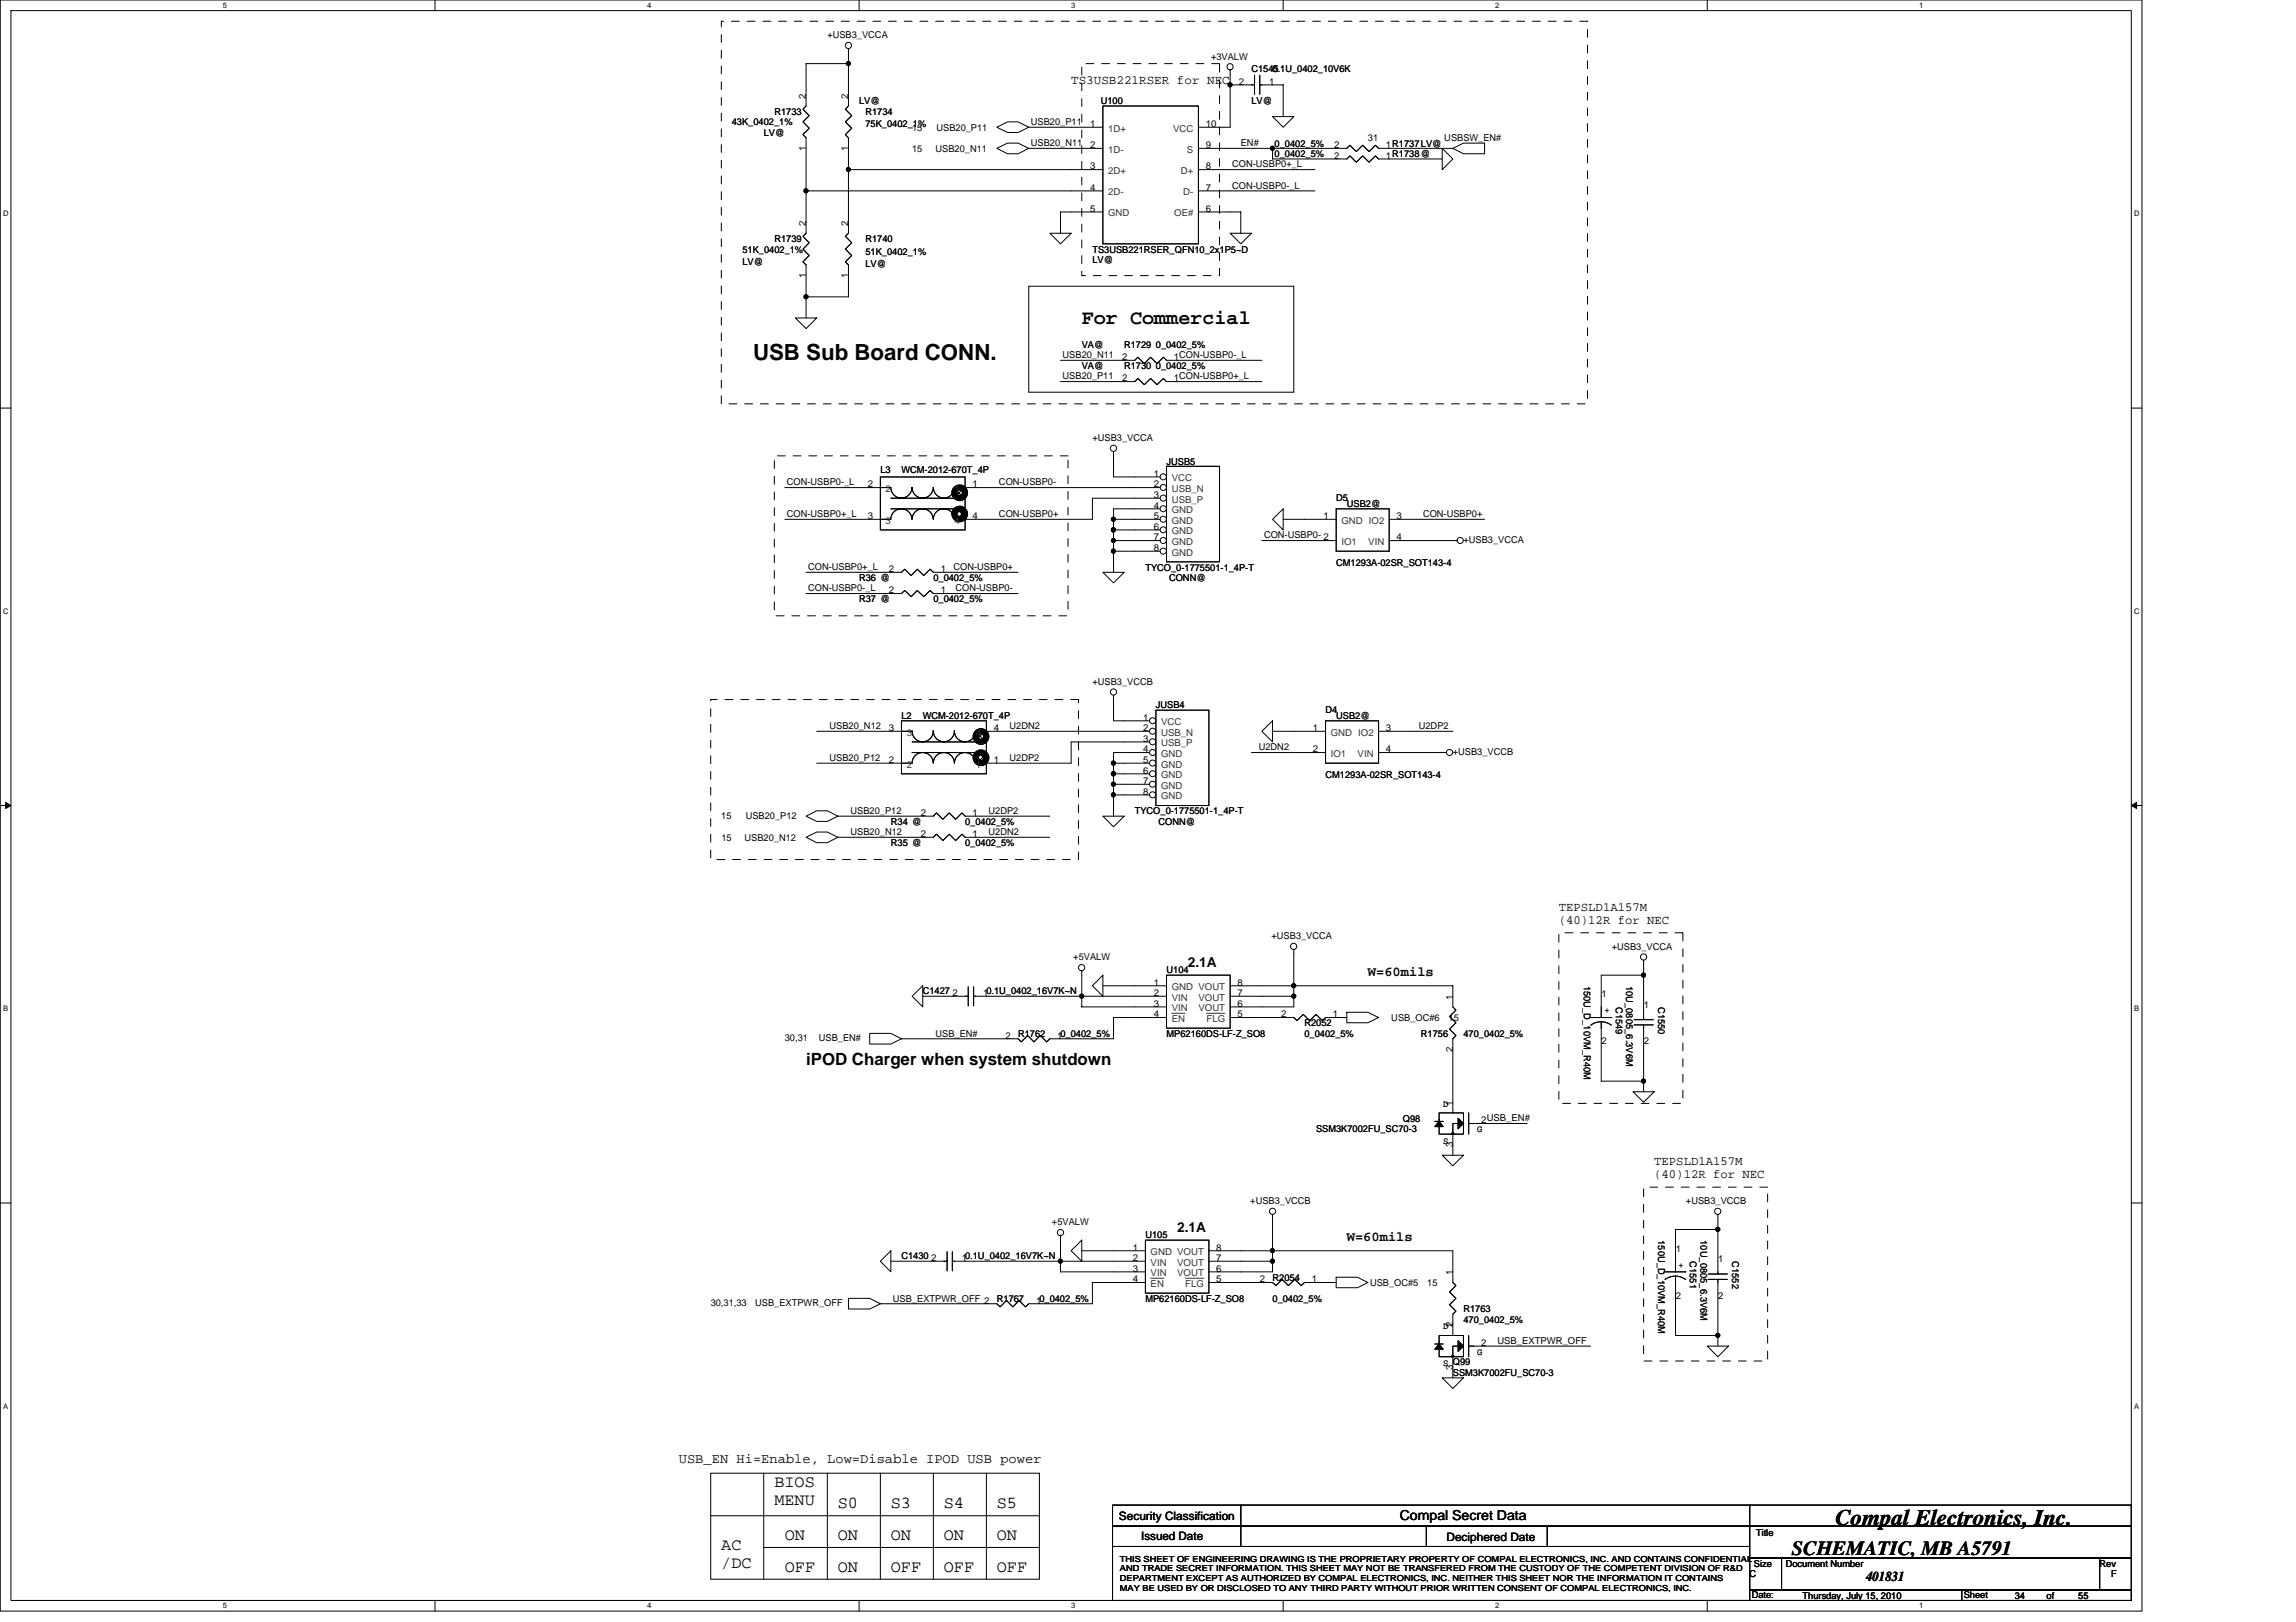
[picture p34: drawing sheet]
<svg xmlns="http://www.w3.org/2000/svg" width="297mm" height="210mm" viewBox="0 0 297 210" stroke-linecap="round" stroke-linejoin="round" font-family="sans-serif">
<defs><g id="words">
<g font-size="2.9">
<text x="97.4" y="46.6">USB Sub Board CONN.</text>
<text x="237.5" y="197.4">Compal Electronics, Inc.</text>
</g>
<g font-size="2.6">
<text x="140" y="42">For Commercial</text>
<text x="231.8" y="201.2">SCHEMATIC, MB A5791</text>
</g>
<g font-size="2.2">
<text x="104.3" y="137.8">iPOD Charger when system shutdown</text>
<text x="100.2" y="192.4">BIOS</text>
<text x="100.2" y="194.7">MENU</text>
<text x="108.4" y="195.1">S0</text>
<text x="115.3" y="195.1">S3</text>
<text x="122.1" y="195.1">S4</text>
<text x="129" y="195.1">S5</text>
<text x="93.3" y="200.6">AC</text>
<text x="93.3" y="202.9">/DC</text>
<text x="101.5" y="199.2">ON</text>
<text x="101.5" y="203.4">OFF</text>
<text x="108.4" y="199.2">ON</text>
<text x="108.4" y="203.4">ON</text>
<text x="115.3" y="199.2">ON</text>
<text x="115.3" y="203.4">OFF</text>
<text x="122.1" y="199.2">ON</text>
<text x="122.1" y="203.4">OFF</text>
<text x="129" y="199.2">ON</text>
<text x="129" y="203.4">OFF</text>
</g>
<g font-size="1.8">
<text x="153.7" y="125.1">2.1A</text>
<text x="177" y="126.3">W=60mils</text>
<text x="152.3" y="159.4">2.1A</text>
<text x="174.2" y="160.6">W=60mils</text>
<text x="87.8" y="189.3">USB_EN Hi=Enable, Low=Disable IPOD USB power</text>
<text x="181.1" y="196.8">Compal Secret Data</text>
<text x="241.4" y="204.6">401831</text>
</g>
<g font-size="1.6">
<text x="138.6" y="10.9">TS3USB221RSER for NEC</text>
<text x="201.7" y="117.9">TEPSLD1A157M</text>
<text x="201.7" y="119.6">(40)12R for NEC</text>
<text x="214" y="150.8">TEPSLD1A157M</text>
<text x="214" y="152.5">(40)12R for NEC</text>
</g>
<g font-size="1.5">
<text x="144.8" y="196.7">Security Classification</text>
<text x="147.6" y="199.3">Issued Date</text>
<text x="187.1" y="199.4">Deciphered Date</text>
</g>
<g font-size="1.2">
<text x="107" y="5">+USB3_VCCA</text>
<text x="156.7" y="7.7">+3VALW</text>
<text x="160.3" y="11">2</text>
<text x="161.9" y="9.4">C1545</text>
<text x="164.2" y="11">1</text>
<text x="164.6" y="9.4">0.1U_0402_10V6K</text>
<text x="94.7" y="16.2">43K_0402_1%</text>
<text x="98.8" y="17.6">LV@</text>
<text x="100.2" y="14.8">R1733</text>
<text x="104.3" y="12.8" transform="rotate(-90 104.3 12.8)">2</text>
<text x="109.7" y="12.8" transform="rotate(-90 109.7 12.8)">2</text>
<text x="111.1" y="13.5">LV@</text>
<text x="112" y="14.8">R1734</text>
<text x="112" y="16.5">75K_0402_1%</text>
<text x="118" y="16.9">15</text>
<text x="121.2" y="16.9">USB20_P11</text>
<text x="133.4" y="16.2">USB20_P11</text>
<text x="141.1" y="16.4">1</text>
<text x="142.4" y="13.5">U100</text>
<text x="156" y="16.4">10</text>
<text x="161.9" y="13.5">LV@</text>
<text x="104.3" y="19.5" transform="rotate(-90 104.3 19.5)">1</text>
<text x="109.7" y="19.5" transform="rotate(-90 109.7 19.5)">1</text>
<text x="118" y="19.6">15</text>
<text x="121" y="19.6">USB20_N11</text>
<text x="133.4" y="18.9">USB20_N11</text>
<text x="141.1" y="21.9">3</text>
<text x="141.1" y="19.2">2</text>
<text x="156" y="19.2">9</text>
<text x="156" y="21.9">8</text>
<text x="159.4" y="21.7">CON-USBP0+_L</text>
<text x="160.5" y="18.9">EN#</text>
<text x="164.9" y="19">0_0402_5%</text>
<text x="164.9" y="20.3">0_0402_5%</text>
<text x="172.6" y="19.2">2</text>
<text x="172.6" y="20.6">2</text>
<text x="177" y="18.3">31</text>
<text x="179.3" y="19.2">1R1737LV@</text>
<text x="179.3" y="20.6">1R1738@</text>
<text x="186.9" y="18.3">USBSW_EN#</text>
<text x="104.3" y="29.2" transform="rotate(-90 104.3 29.2)">2</text>
<text x="109.7" y="29.2" transform="rotate(-90 109.7 29.2)">2</text>
<text x="141.1" y="27.4">5</text>
<text x="141.1" y="24.7">4</text>
<text x="156" y="24.7">7</text>
<text x="156" y="27.4">6</text>
<text x="159.4" y="24.4">CON-USBP0-_L</text>
<text x="96.1" y="32.7">51K_0402_1%</text>
<text x="96.1" y="34.3">LV@</text>
<text x="100.2" y="31.3">R1739</text>
<text x="104.3" y="35.9" transform="rotate(-90 104.3 35.9)">1</text>
<text x="109.7" y="35.9" transform="rotate(-90 109.7 35.9)">1</text>
<text x="112" y="31.3">R1740</text>
<text x="112" y="33">51K_0402_1%</text>
<text x="112" y="34.6">LV@</text>
<text x="141.3" y="32.7">TS3USB221RSER_QFN10_2x1P5~D</text>
<text x="141.3" y="34">LV@</text>
<text x="137.5" y="46.4">USB20_N11</text>
<text x="140" y="45">VA@</text>
<text x="140" y="47.8">VA@</text>
<text x="145.2" y="46.6">2</text>
<text x="145.4" y="45">R1729 0_0402_5%</text>
<text x="145.4" y="47.8">R1730 0_0402_5%</text>
<text x="151.9" y="46.6">1CON-USBP0-_L</text>
<text x="137.5" y="49.1">USB20_P11</text>
<text x="145.2" y="49.4">2</text>
<text x="151.9" y="49.4">1CON-USBP0+_L</text>
<text x="141.3" y="57.1">+USB3_VCCA</text>
<text x="101.8" y="62.8">CON-USBP0-_L</text>
<text x="112.3" y="63.1">2</text>
<text x="113.9" y="61.2">L3</text>
<text x="116.6" y="61.2">WCM-2012-670T_4P</text>
<text x="125.8" y="63.1">1</text>
<text x="129.2" y="62.8">CON-USBP0-</text>
<text x="149.3" y="61.7">1</text>
<text x="149.3" y="63.1">2</text>
<text x="149.3" y="64.5">3</text>
<text x="149.3" y="65.8">4</text>
<text x="150.9" y="60.1">JUSB5</text>
<text x="172.9" y="64.9">D5</text>
<text x="174.2" y="65.6">USB2@</text>
<text x="101.8" y="66.9">CON-USBP0+_L</text>
<text x="112.3" y="67.2">3</text>
<text x="125.8" y="67.2">4</text>
<text x="129.2" y="66.9">CON-USBP0+</text>
<text x="149.3" y="67.2">5</text>
<text x="149.3" y="68.6">6</text>
<text x="149.3" y="69.9">7</text>
<text x="149.3" y="71.3">8</text>
<text x="163.5" y="69.7">CON-USBP0- 2</text>
<text x="171.2" y="67.2">1</text>
<text x="180.7" y="67.2">3</text>
<text x="180.7" y="69.9">4</text>
<text x="184.1" y="66.9">CON-USBP0+</text>
<text x="189.3" y="70.3">+USB3_VCCA</text>
<text x="104.6" y="76.5">CON-USBP0-_L</text>
<text x="104.6" y="73.8">CON-USBP0+_L</text>
<text x="111.1" y="77.9">R37 @</text>
<text x="111.1" y="75.2">R36 @</text>
<text x="115" y="76.8">2</text>
<text x="115" y="74">2</text>
<text x="120.8" y="77.9">0_0402_5%</text>
<text x="120.8" y="75.2">0_0402_5%</text>
<text x="121.7" y="76.8">1</text>
<text x="121.7" y="74">1</text>
<text x="123.4" y="73.8">CON-USBP0+</text>
<text x="123.6" y="76.5">CON-USBP0-</text>
<text x="148.2" y="73.8">TYCO_0-1775501-1_4P-T</text>
<text x="151.2" y="75.2">CONN@</text>
<text x="172.9" y="73.3">CM1293A-02SR_SOT143-4</text>
<text x="141.3" y="88.6">+USB3_VCCB</text>
<text x="107.3" y="94.4">USB20_N12</text>
<text x="115" y="94.6">3</text>
<text x="116.6" y="93">L2</text>
<text x="119.4" y="93">WCM-2012-670T_4P</text>
<text x="128.6" y="94.6">4</text>
<text x="130.6" y="94.4">U2DN2</text>
<text x="147.9" y="93.3">1</text>
<text x="147.9" y="94.6">2</text>
<text x="147.9" y="96">3</text>
<text x="149.5" y="91.7">JUSB4</text>
<text x="169.9" y="94.6">1</text>
<text x="171.5" y="92.3">D4</text>
<text x="172.9" y="93">USB2@</text>
<text x="179.3" y="94.6">3</text>
<text x="183.6" y="94.4">U2DP2</text>
<text x="107.3" y="98.5">USB20_P12</text>
<text x="115" y="98.7">2</text>
<text x="128.6" y="98.7">1</text>
<text x="130.6" y="98.5">U2DP2</text>
<text x="147.9" y="97.4">4</text>
<text x="147.9" y="98.7">5</text>
<text x="147.9" y="100.1">6</text>
<text x="147.9" y="101.5">7</text>
<text x="162.9" y="97.1">U2DN2</text>
<text x="169.9" y="97.4">2</text>
<text x="171.5" y="100.7">CM1293A-02SR_SOT143-4</text>
<text x="179.3" y="97.4">4</text>
<text x="188" y="97.7">+USB3_VCCB</text>
<text x="93.3" y="106">15</text>
<text x="96.5" y="106">USB20_P12</text>
<text x="110" y="105.3">USB20_P12</text>
<text x="115.2" y="106.7">R34 @</text>
<text x="119.1" y="105.6">2</text>
<text x="124.9" y="106.7">0_0402_5%</text>
<text x="125.8" y="105.6">1</text>
<text x="127.9" y="105.3">U2DP2</text>
<text x="146.8" y="105.4">TYCO_0-1775501-1_4P-T</text>
<text x="147.9" y="102.8">8</text>
<text x="149.9" y="106.7">CONN@</text>
<text x="93.3" y="108.8">15</text>
<text x="96.3" y="108.8">USB20_N12</text>
<text x="110" y="108.1">USB20_N12</text>
<text x="115.2" y="109.5">R35 @</text>
<text x="119.1" y="108.3">2</text>
<text x="124.9" y="109.5">0_0402_5%</text>
<text x="125.8" y="108.3">1</text>
<text x="127.9" y="108.1">U2DN2</text>
<text x="138.8" y="124.3">+5VALW</text>
<text x="150.9" y="125.9">U104</text>
<text x="164.5" y="121.6">+USB3_VCCA</text>
<text x="208.5" y="122.9">+USB3_VCCA</text>
<text x="119.4" y="128.7">C1427</text>
<text x="123.2" y="128.9">2</text>
<text x="127.2" y="128.9">10.1U_0402_16V7K~N</text>
<text x="149.3" y="131.7">4</text>
<text x="149.3" y="130.3">3</text>
<text x="149.3" y="127.6">1</text>
<text x="149.3" y="128.9">2</text>
<text x="160.1" y="131.7">5</text>
<text x="160.1" y="130.3">6</text>
<text x="160.1" y="128.9">7</text>
<text x="160.1" y="127.6">8</text>
<text x="165.8" y="131.7">2</text>
<text x="172.4" y="131.7">1</text>
<text x="187.9" y="129.3" transform="rotate(-90 187.9 129.3)">1</text>
<text x="204.9" y="127.6" transform="rotate(90 204.9 127.6)">150U_D_10VM_R40M</text>
<text x="207.2" y="129.1">1</text>
<text x="207.6" y="131.1">+</text>
<text x="209" y="130.3" transform="rotate(90 209 130.3)">C1549</text>
<text x="210.4" y="127.6" transform="rotate(90 210.4 127.6)">10U_0805_6.3V6M</text>
<text x="212.7" y="130.5">1</text>
<text x="214.5" y="130.3" transform="rotate(90 214.5 130.3)">C1550</text>
<text x="101.5" y="134.7">30,31</text>
<text x="105.9" y="134.7">USB_EN#</text>
<text x="121" y="134.2">USB_EN#</text>
<text x="130.1" y="134.4">2</text>
<text x="131.7" y="134.2">R1762</text>
<text x="136.8" y="134.4">10_0402_5%</text>
<text x="150.9" y="134.2">MP62160DS-LF-Z_SO8</text>
<text x="168.8" y="132.8">R2052</text>
<text x="168.8" y="134.2">0_0402_5%</text>
<text x="180" y="132.1">USB_OC#6</text>
<text x="183.8" y="134.2">R1756</text>
<text x="187.4" y="132.1">15</text>
<text x="187.9" y="136.1" transform="rotate(-90 187.9 136.1)">2</text>
<text x="189.3" y="134.2">470_0402_5%</text>
<text x="207.2" y="135.1">2</text>
<text x="212.7" y="135.1">2</text>
<text x="186.7" y="143.2">D</text>
<text x="187.9" y="143.1" transform="rotate(-90 187.9 143.1)">1</text>
<text x="170.3" y="146.5">SSM3K7002FU_SC70-3</text>
<text x="181.5" y="145.1">Q98</text>
<text x="186.7" y="148">S</text>
<text x="187.9" y="148.4" transform="rotate(-90 187.9 148.4)">3</text>
<text x="191.1" y="146.5">G</text>
<text x="191.6" y="145.4">2USB_EN#</text>
<text x="161.8" y="155.9">+USB3_VCCB</text>
<text x="218.1" y="155.9">+USB3_VCCB</text>
<text x="136.1" y="158.6">+5VALW</text>
<text x="146.6" y="161.8">1</text>
<text x="148.2" y="160.2">U105</text>
<text x="157.4" y="161.8">8</text>
<text x="214.5" y="160.5" transform="rotate(90 214.5 160.5)">150U_D_10VM_R40M</text>
<text x="216.8" y="162">1</text>
<text x="220" y="160.5" transform="rotate(90 220 160.5)">10U_0805_6.3V6M</text>
<text x="116.6" y="163">C1430</text>
<text x="120.5" y="163.2">2</text>
<text x="124.4" y="163.2">10.1U_0402_16V7K~N</text>
<text x="146.6" y="165.9">4</text>
<text x="146.6" y="164.6">3</text>
<text x="146.6" y="163.2">2</text>
<text x="157.3" y="165.9">5</text>
<text x="157.4" y="164.6">6</text>
<text x="157.4" y="163.2">7</text>
<text x="163" y="165.9">2</text>
<text x="164.6" y="165.7">R2054</text>
<text x="169.7" y="165.9">1</text>
<text x="177.2" y="166.4">USB_OC#5</text>
<text x="184.7" y="166.4">15</text>
<text x="187.9" y="165" transform="rotate(-90 187.9 165)">1</text>
<text x="217.2" y="164.1">+</text>
<text x="218.6" y="163.2" transform="rotate(90 218.6 163.2)">C1551</text>
<text x="222.3" y="163.4">1</text>
<text x="224.1" y="163.2" transform="rotate(90 224.1 163.2)">C1552</text>
<text x="91.9" y="169">30,31,33</text>
<text x="97.7" y="169">USB_EXTPWR_OFF</text>
<text x="115.5" y="168.4">USB_EXTPWR_OFF 2</text>
<text x="129" y="168.5">R1767</text>
<text x="134" y="168.7">10_0402_5%</text>
<text x="148.2" y="168.5">MP62160DS-LF-Z_SO8</text>
<text x="164.6" y="168.5">0_0402_5%</text>
<text x="186.7" y="172">D</text>
<text x="187.9" y="171.9" transform="rotate(-90 187.9 171.9)">12</text>
<text x="189.3" y="169.8">R1763</text>
<text x="189.3" y="171.2">470_0402_5%</text>
<text x="193.7" y="173.9">USB_EXTPWR_OFF</text>
<text x="216.8" y="168">2</text>
<text x="222.3" y="168">2</text>
<text x="186.7" y="176.8">S Q99</text>
<text x="187.9" y="177.2" transform="rotate(-90 187.9 177.2)">3</text>
<text x="188" y="178.1">SSM3K7002FU_SC70-3</text>
<text x="191.1" y="175.3">G</text>
<text x="191.6" y="174.2">2</text>
<text x="226.9" y="202.8">Size</text>
<text x="227.2" y="198.8">Title</text>
<text x="231" y="202.8">Document Number</text>
<text x="271.6" y="202.8">Rev</text>
<text x="226.4" y="204.1">C</text>
<text x="226.6" y="206.9">Date:</text>
<text x="233.2" y="206.9">Thursday, July 15, 2010</text>
<text x="254.1" y="206.9">Sheet</text>
<text x="260.6" y="206.9">34</text>
<text x="264.8" y="206.9">of</text>
<text x="268.9" y="206.9">55</text>
<text x="273.1" y="204.1">F</text>
</g>
<g font-size="1.2" fill="#333">
<text x="143.4" y="17">1D+</text>
<text x="151.8" y="17">VCC</text>
<text x="143.4" y="22.5">2D+</text>
<text x="143.4" y="19.8">1D-</text>
<text x="152.8" y="22.5">D+</text>
<text x="153.5" y="19.8">S</text>
<text x="143.4" y="28">GND</text>
<text x="143.4" y="25.3">2D-</text>
<text x="151.9" y="28">OE#</text>
<text x="153.1" y="25.3">D-</text>
<text x="114.6" y="63.7">2</text>
<text x="123.5" y="63.7">1</text>
<text x="151.6" y="62.3">VCC</text>
<text x="151.6" y="63.7">USB_N</text>
<text x="151.6" y="65">USB_P</text>
<text x="114.6" y="67.8">3</text>
<text x="123.5" y="67.8">4</text>
<text x="151.6" y="66.4">GND</text>
<text x="151.6" y="67.8">GND</text>
<text x="151.6" y="69.2">GND</text>
<text x="151.6" y="70.5">GND</text>
<text x="151.6" y="71.9">GND</text>
<text x="173.5" y="67.8">GND IO2</text>
<text x="173.5" y="70.5">IO1</text>
<text x="177" y="70.5">VIN</text>
<text x="117.3" y="95.2">3</text>
<text x="126.3" y="95.2">4</text>
<text x="150.2" y="93.9">VCC</text>
<text x="150.2" y="95.2">USB_N</text>
<text x="172.2" y="95.2">GND IO2</text>
<text x="117.3" y="99.3">2</text>
<text x="126.3" y="99.3">1</text>
<text x="150.2" y="96.6">USB_P</text>
<text x="150.2" y="98">GND</text>
<text x="150.2" y="99.3">GND</text>
<text x="150.2" y="100.7">GND</text>
<text x="172.2" y="98">IO1</text>
<text x="175.6" y="98">VIN</text>
<text x="150.2" y="102.1">GND</text>
<text x="150.2" y="103.4">GND</text>
<text x="151.6" y="130.9">VIN</text>
<text x="151.6" y="128.1">GND VOUT</text>
<text x="151.6" y="129.5">VIN</text>
<text x="155" y="130.9">VOUT</text>
<text x="155" y="129.5">VOUT</text>
<text x="151.6" y="132.2">EN</text>
<text x="156.1" y="132.2">FLG</text>
<text x="148.9" y="165.2">VIN</text>
<text x="148.9" y="162.4">GND VOUT</text>
<text x="148.9" y="166.5">EN</text>
<text x="148.9" y="163.8">VIN</text>
<text x="152.3" y="165.2">VOUT</text>
<text x="152.3" y="163.8">VOUT</text>
<text x="153.3" y="166.5">FLG</text>
</g>
<g font-size="1.1">
<text x="144.9" y="202.1">THIS SHEET OF ENGINEERING DRAWING IS THE PROPRIETARY PROPERTY OF COMPAL ELECTRONICS, INC. AND CONTAINS CONFIDENTIAL</text>
<text x="144.9" y="203.3">AND TRADE SECRET INFORMATION. THIS SHEET MAY NOT BE TRANSFERED FROM THE CUSTODY OF THE COMPETENT DIVISION OF R&amp;D</text>
<text x="144.9" y="204.6">DEPARTMENT EXCEPT AS AUTHORIZED BY COMPAL ELECTRONICS, INC. NEITHER THIS SHEET NOR THE INFORMATION IT CONTAINS</text>
<text x="144.9" y="205.9">MAY BE USED BY OR DISCLOSED TO ANY THIRD PARTY WITHOUT PRIOR WRITTEN CONSENT OF COMPAL ELECTRONICS, INC.</text>
</g>
<g font-size="1">
<text x="28.8" y="1">5</text>
<text x="83.7" y="1">4</text>
<text x="138.6" y="1">3</text>
<text x="193.4" y="1">2</text>
<text x="248.3" y="1">1</text>
<text x=".4" y="28">D</text>
<text x="276.1" y="28">D</text>
<text x=".4" y="79.4">C</text>
<text x="276.1" y="79.4">C</text>
<text x=".4" y="130.9">B</text>
<text x="276.1" y="130.9">B</text>
<text x=".4" y="182.3">A</text>
<text x="276.1" y="182.3">A</text>
<text x="28.8" y="208.2">5</text>
<text x="83.7" y="208.2">4</text>
<text x="138.6" y="208.2">3</text>
<text x="193.4" y="208.2">2</text>
<text x="248.3" y="208.2">1</text>
</g>
</g></defs>
<path d="M0 0h277.1v208.5h-277.1zM1.4 1.4h274.3v205.7h-274.3z" fill="none" stroke="#000" stroke-width=".13"/>
<g fill="#fff">
<path d="M28.8 .1h.6v1.1h-.6z"/>
<path d="M28.8 207.3h.6v1.1h-.6z"/>
</g>
<path d="M56.3 0v1.4M56.3 207.1v1.4" fill="none" stroke="#000" stroke-width=".13"/>
<g fill="#fff">
<path d="M83.7 .1h.6v1.1h-.6z"/>
<path d="M83.7 207.3h.6v1.1h-.6z"/>
</g>
<path d="M111.1 0v1.4M111.1 207.1v1.4" fill="none" stroke="#000" stroke-width=".13"/>
<g fill="#fff">
<path d="M138.6 .1h.5v1.1h-.5z"/>
<path d="M138.6 207.3h.5v1.1h-.5z"/>
</g>
<path d="M166 0v1.4M166 207.1v1.4" fill="none" stroke="#000" stroke-width=".13"/>
<g fill="#fff">
<path d="M193.4 .1h.6v1.1h-.6z"/>
<path d="M193.4 207.3h.6v1.1h-.6z"/>
</g>
<path d="M220.9 0v1.4M220.9 207.1v1.4" fill="none" stroke="#000" stroke-width=".13"/>
<g fill="#fff">
<path d="M248.3 .1h.6v1.1h-.6z"/>
<path d="M248.3 207.3h.6v1.1h-.6z"/>
<path d="M.4 27.1h.7v1.1h-.7z"/>
<path d="M276.1 27.1h.7v1.1h-.7z"/>
<path d="M.4 78.5h.7v1.1h-.7z"/>
<path d="M276.1 78.5h.7v1.1h-.7z"/>
</g>
<path d="M0 52.8h1.4M275.7 52.8h1.4" fill="none" stroke="#000" stroke-width=".13"/>
<g fill="#fff">
<path d="M.4 130h.7v1.1h-.7z"/>
<path d="M276.1 130h.7v1.1h-.7z"/>
</g>
<path d="M0 104.2h1.4M275.7 104.2h1.4" fill="none" stroke="#000" stroke-width=".13"/>
<path d="M.7 103.8l.7 .4-.7 .4zM275.7 104.2l.7-.4v.8z" fill="#000" stroke="#000" stroke-width=".13"/>
<g fill="#fff">
<path d="M.4 181.4h.7v1.1h-.7z"/>
<path d="M276.1 181.4h.7v1.1h-.7z"/>
</g>
<g fill="none" stroke="#000" stroke-width=".13">
<path d="M104.3 19.2v9.6M109.8 8.2h-5.5v4.1M109.8 6.3v6M109.8 19.2v9.6M129 19.2l1.3-.7h1.4l1.4 .7-1.4 .7h-1.4zM129 16.5l1.3-.7h1.4l1.4 .7-1.4 .6h-1.4zM133.1 16.5h5.5M133.1 19.2h5.5M159.1 19.2h13.8M159.1 11h1.4M159.1 9.1v7.4M164.6 19.2v1.4h8.3"/>
<path d="M164.6 15.1h2.8l-1.4 1.4zM164.6 11h1.4v4.1M179.7 19.2h8.3M186.6 19.2l1.4 1.4-1.4 1.3zM188 19.2l1.3-.7h2.8v1.4h-2.8zM104.3 35.7v5.4M104.3 24.7h34.3M109.8 35.7v2.7h-5.5M109.8 21.9h28.8M133.1 37h34.3v13.8h-34.3zM135.8 30.2h2.8l-1.4 1.4zM138.6 27.4h-1.4v2.8"/>
<path d="M159.1 24.7h11M159.1 21.9h11M159.1 30.2h2.8l-1.4 1.4zM159.1 27.4h1.4v2.8M179.7 20.6h6.9M102.9 41.1h2.8l-1.4 1.4zM137.2 49.4h8.2M144.1 58.4v3.3h2.7M152.3 49.4h11M163.3 46.6h-12.4l-.4-.4-.8 .9-.8-.9-.9 .9-.8-.9-.4 .4h-9.6M101.5 67.2h11M101.5 63.1h11"/>
<path d="M104.3 76.8h10.9M104.3 74.1h10.9M122.1 76.8h9.6M122.1 74.1h9.6M126.2 63.1h20.6M142.7 74.1h2.7l-1.3 1.3zM144.1 67.2h2.7M144.1 71.3h2.7M144.1 70h2.7M144.1 68.6h2.7M146.8 64.5h-5.5v2.7h-15.1M146.8 65.8h-2.7v8.3"/>
<path d="M163.3 70h5.5M164.6 67.2l1.4-1.4v2.8zM166 67.2h2.8M183.8 67.2h8.3M188.5 70h-4.7M105.7 94.6h9.5M105.7 98.8h9.5M116.6 94.6h1.4M116.6 98.8h1.4M118 98.7a1.38 1.38 0 0 1 1.4-1.3 1.38 1.38 0 0 1 1.4 1.3 1.35 1.35 0 0 1 1.3-1.3 1.35 1.35 0 0 1 1.4 1.3M118 94.6a1.37 1.37 0 0 0 1.4 1.4 1.37 1.37 0 0 0 1.3-1.4h.1a1.36 1.36 0 0 0 1.3 1.4 1.36 1.36 0 0 0 1.4-1.4M118 97.4h8.2"/>
<path d="M118 96h8.2M123.5 98.7a1.37 1.37 0 0 1 1.3-1.3 1.37 1.37 0 0 1 1.4 1.3M123.5 94.6a1.37 1.37 0 0 0 1.3 1.4 1.37 1.37 0 0 0 1.4-1.4M126.2 94.6h1.4M126.2 98.8h1.4M129 94.6h16.4M144.1 90v3.3h1.3M144.1 98.8h1.3M145.4 97.4h-1.3v8.2M145.4 96h-6.8v2.8h-9.6M161.9 97.4h5.5M163.3 94.6l1.3-1.3v2.7z"/>
<path d="M164.6 94.6h2.8M182.5 94.6h5.5M182.5 97.4h4.6M104.3 108.4l1.4-.7h1.3l1.4 .7-1.4 .7h-1.3zM104.3 105.6l1.4-.7h1.3l1.4 .7-1.4 .7h-1.3zM108.4 105.6h12.4l.4-.4 .8 .8 .8-.8 .8 .8 .9-.8 .4 .4h10.9M108.4 108.4h11M126.2 108.4h9.6M142.7 105.6h2.7l-1.3 1.4zM144.1 100.1h1.3M144.1 101.5h1.3M144.1 102.9h1.3"/>
<path d="M112.5 133.7h2.7l1.4 .7-1.4 .7h-2.7zM116.6 134.4h13.7M118 128.9l1.4-1.3v2.7zM119.4 128.9h4.1M140 125.6v4.7h6.8M142.7 126.2v2.7l-1.4-1.3zM142.7 127.6h4.1M146.8 128.9h-19.2M146.8 131.7h-2.7v2.7h-6.9M163.3 131.7h2.7M163.3 128.9h4.1M163.3 127.6h24.7v1.3"/>
<path d="M167.4 122.9v7.4h-4.1M172.9 131.7h1.3M174.2 131h2.8l1.3 .7-1.3 .7h-2.8zM188 135.8v8.2M207.2 128.9v-2.7h5.4v4.1M207.2 134.4v5.5h5.4M212.6 124.3v1.9M212.6 134.4v6.9M0 155.7h1.4M137.2 159.9v4.7h6.9M164.6 157.2v4.7h23.4v2.7M185.6 145.1h1.1"/>
<path d="M186.2 145.8v1h1.8M186.6 149.5h2.7l-1.3 1.4zM188 144h1.3v2.8h-1.3v-1.4h.6M188 144h-1.8v1.1M188 146.8h-.2v-.2h.3v.2M188 146.8v2.7M190 145.4h7.5M190 144v2.8M211.3 141.3h2.7l-1.4 1.3zM222.2 157.2v6M222.2 159.1h-5.4v2.8M275.7 155.7h1.4"/>
<path d="M109.8 168h2.7l1.4 .7-1.4 .7h-2.7zM113.9 168.7h13.7M115.2 161.9v2.7l-1.3-1.4zM115.2 163.2h5.6M140 160.5v2.7l-1.4-1.3zM140 161.9h4.1M144.1 166h-2.8v2.7h-6.8M144.1 163.2h-19.2M160.5 161.9h4.1v2.7h-4.1M160.5 163.2h4.1M160.5 166h2.8M170.1 166h2.8"/>
<path d="M172.9 165.3h2.7l1.4 .7-1.4 .6h-2.7zM186.6 178.3h2.7l-1.3 1.4zM188 176.9v1.4M192.1 174.2h13.7M216.8 167.3v5.5h5.4M220.9 174.2h2.7l-1.4 1.4zM222.2 167.3v6.9M91.9 190.6h42.6v13.8h-42.6zM91.9 196.2h42.6M98.8 190.6v13.8M107 190.6v13.8M113.9 190.6v13.8"/>
<path d="M120.8 190.6v13.8M127.6 190.6v13.8M143.9 194.8h82.5v2.7h-82.5zM143.9 197.5h82.5v2.6h-82.5zM160.5 194.8v5.3M184.5 197.5v2.6M200.2 197.5v2.6M226.4 194.8h49.3v2.7h-49.3zM226.4 197.5h49.3v4.1h-49.3zM98.8 200.3h35.7M143.9 200.1h82.5v7h-82.5zM226.4 201.6h4.1v4.1h-4.1z"/>
<path d="M226.4 205.7h27.4v1.4h-27.4zM230.5 201.6h41.1v4.1h-41.1zM253.8 205.7h21.9v1.4h-21.9zM271.6 201.6h4.1v4.1h-4.1z"/>
<circle cx="109.8" cy="5.9" r=".4"/>
<circle cx="159.1" cy="8.6" r=".4"/>
<circle cx="144.1" cy="58" r=".4"/>
<circle cx="188.9" cy="69.9" r=".4"/>
<circle cx="144.1" cy="89.6" r=".4"/>
<circle cx="187.5" cy="97.4" r=".4"/>
<circle cx="139.9" cy="125.2" r=".4"/>
<circle cx="167.4" cy="122.5" r=".4"/>
<circle cx="212.6" cy="123.8" r=".4"/>
<circle cx="137.2" cy="159.5" r=".4"/>
<circle cx="164.6" cy="156.8" r=".4"/>
<circle cx="222.2" cy="156.8" r=".4"/>
</g>
<g fill="#000" stroke="#000" stroke-width=".13">
<path d="M186.2 145.1l.5 .7h-1.1zM188.6 144.7l.7 .7-.7 .7z"/>
<circle cx="109.8" cy="8.2" r=".27"/>
<circle cx="159.1" cy="11" r=".27"/>
<circle cx="164.6" cy="19.2" r=".27"/>
<circle cx="104.3" cy="24.7" r=".27"/>
<circle cx="104.3" cy="38.4" r=".27"/>
<circle cx="109.8" cy="21.9" r=".27"/>
<circle cx="144" cy="68.6" r=".27"/>
<circle cx="144" cy="69.9" r=".27"/>
<circle cx="144" cy="67.2" r=".27"/>
<circle cx="144" cy="71.3" r=".27"/>
<circle cx="144" cy="98.8" r=".27"/>
<circle cx="144" cy="102.9" r=".27"/>
<circle cx="144" cy="101.5" r=".27"/>
<circle cx="144" cy="100.1" r=".27"/>
<circle cx="139.9" cy="128.9" r=".27"/>
<circle cx="167.4" cy="128.9" r=".27"/>
<circle cx="167.4" cy="127.6" r=".27"/>
<circle cx="212.6" cy="126.2" r=".27"/>
<circle cx="212.6" cy="139.9" r=".27"/>
<circle cx="222.2" cy="159.1" r=".27"/>
<circle cx="137.2" cy="163.2" r=".27"/>
<circle cx="164.6" cy="163.2" r=".27"/>
<circle cx="164.6" cy="161.8" r=".27"/>
<circle cx="222.2" cy="172.8" r=".27"/>
</g>
<path d="M93.3 2.8h112.1v49.5h-112.1zM140 8.2h17.8v27.5h-17.8zM100.2 59h38v20.7h-38zM91.9 90.5h47.6v20.7h-47.6zM201.7 120.7h16v22.1h-16zM212.6 153.6h16.1v22.5h-16.1z" fill="none" stroke="#000" stroke-width=".13" stroke-dasharray="1 1 1 1 1 1 1 1"/>
<circle cx="126.9" cy="98.1" r=".68" fill="#fff"/>
<circle cx="126.9" cy="98.1" r=".68" fill="#000" stroke="#000" stroke-width=".8"/>
<circle cx="126.9" cy="95.3" r=".68" fill="#fff"/>
<circle cx="126.9" cy="95.3" r=".68" fill="#000" stroke="#000" stroke-width=".8"/>
<path d="M116.6 98.8h1.4M116.6 94.6h1.4M116.6 93.3h11v6.8h-11zM118 98.7a1.38 1.38 0 0 1 1.4-1.3 1.38 1.38 0 0 1 1.4 1.3 1.35 1.35 0 0 1 1.3-1.3 1.35 1.35 0 0 1 1.4 1.3M118 94.6a1.37 1.37 0 0 0 1.4 1.4 1.37 1.37 0 0 0 1.3-1.4h.1a1.36 1.36 0 0 0 1.3 1.4 1.36 1.36 0 0 0 1.4-1.4M118 97.4h8.2M118 96h8.2M123.5 98.7a1.37 1.37 0 0 1 1.3-1.3 1.37 1.37 0 0 1 1.4 1.3M123.5 94.6a1.37 1.37 0 0 0 1.3 1.4 1.37 1.37 0 0 0 1.4-1.4M126.2 98.8h1.4M126.2 94.6h1.4" fill="none" stroke="#000" stroke-width=".13"/>
<circle cx="126.9" cy="98.1" r=".68" fill="#fff"/>
<circle cx="126.9" cy="98.1" r=".68" fill="#000" stroke="#000" stroke-width=".8"/>
<circle cx="126.9" cy="95.3" r=".68" fill="#fff"/>
<circle cx="126.9" cy="95.3" r=".68" fill="#000" stroke="#000" stroke-width=".8"/>
<path d="M172.9 19.2h1.3l.4-.4 .9 .8 .8-.8 .8 .8 .8-.8 .4 .4h1.4M172.9 20.6h1.3l.4-.4 .9 .8 .8-.8 .8 .8 .8-.8 .4 .4h1.4M150.9 60.3h6.9v12.4h-6.9zM115.2 98.8h1.4M115.2 94.6h1.4M116.6 93.3h11v6.8h-11zM127.6 98.8h1.4M127.6 94.6h1.4M130.3 134.4h1.4l.4 .4 .8-.8 .9 .8 .8-.8 .8 .8 .4-.4h1.4" fill="none" stroke="#000" stroke-width=".13"/>
<circle cx="150.5" cy="61.7" r=".4" fill="#fff" stroke="#000" stroke-width=".13"/>
<path d="M146.8 61.7h3.3" fill="none" stroke="#000" stroke-width=".13"/>
<circle cx="150.5" cy="63.1" r=".4" fill="#fff" stroke="#000" stroke-width=".13"/>
<path d="M146.8 63.1h3.3" fill="none" stroke="#000" stroke-width=".13"/>
<circle cx="150.5" cy="64.5" r=".4" fill="#fff" stroke="#000" stroke-width=".13"/>
<path d="M146.8 64.5h3.3" fill="none" stroke="#000" stroke-width=".13"/>
<circle cx="150.5" cy="65.8" r=".4" fill="#fff" stroke="#000" stroke-width=".13"/>
<path d="M146.8 65.8h3.3" fill="none" stroke="#000" stroke-width=".13"/>
<circle cx="150.5" cy="67.2" r=".4" fill="#fff" stroke="#000" stroke-width=".13"/>
<path d="M146.8 67.2h3.3" fill="none" stroke="#000" stroke-width=".13"/>
<circle cx="150.5" cy="68.6" r=".4" fill="#fff" stroke="#000" stroke-width=".13"/>
<path d="M146.8 68.6h3.3" fill="none" stroke="#000" stroke-width=".13"/>
<circle cx="150.5" cy="69.9" r=".4" fill="#fff" stroke="#000" stroke-width=".13"/>
<path d="M146.8 70h3.3" fill="none" stroke="#000" stroke-width=".13"/>
<circle cx="150.5" cy="71.3" r=".4" fill="#fff" stroke="#000" stroke-width=".13"/>
<g fill="none" stroke="#000" stroke-width=".13">
<path d="M104.3 28.8v1.4l-.4 .4 .8 .8-.8 .8 .8 .9-.8 .8 .4 .4v1.4M109.8 28.8v1.4l-.4 .4 .8 .8-.8 .8 .8 .9-.8 .8 .4 .4v1.4M146.8 71.3h3.3M149.5 91.9h6.9v12.3h-6.9zM167.4 94.6h4.1M167.4 97.4h4.1M171.5 93.3h6.8v5.5h-6.8zM178.3 94.6h4.2M178.3 97.4h4.2M146.8 131.7h4.1M146.8 130.3h4.1M146.8 127.6h4.1"/>
<path d="M146.8 128.9h4.1M150.9 126.2h8.2v6.9h-8.2zM159.1 131.7h4.2M159.1 130.3h4.2M159.1 127.6h4.2M159.1 128.9h4.2M188 128.9v1.4l.4 .4-.9 .9 .9 .8-.9 .8 .9 .8-.4 .4v1.4M205.8 131.7h2.7M205.8 132.7a2.22 2.22 0 0 1 2.7 0M207.2 128.9v2.8M207.2 132.2v2.2M211.4 132.6h2.5"/>
<path d="M211.4 132h2.5M212.6 130.3v1.7M212.6 132.6v1.8M120.8 163.2h1.7M122.5 162v2.5M123.2 163.2h1.7M123.2 162v2.5M127.6 168.7h1.4l.4 .4 .8-.8 .8 .8 .8-.8 .9 .8 .4-.4h1.4M163.3 166h1.3l.5 .4 .8-.8 .8 .8 .8-.8 .8 .8 .5-.4h1.3M188 164.6v1.4l.4 .4-.9 .8 .9 .8-.9 .8 .9 .9-.4 .4v1.4"/>
</g>
<path d="M151.6 131.1h1.7M156.1 131.1h2.4" fill="none" stroke="#333" stroke-width=".13"/>
<circle cx="149.1" cy="93.3" r=".4" fill="#fff" stroke="#000" stroke-width=".13"/>
<path d="M145.4 93.3h3.3" fill="none" stroke="#000" stroke-width=".13"/>
<circle cx="149.1" cy="94.6" r=".4" fill="#fff" stroke="#000" stroke-width=".13"/>
<path d="M145.4 94.6h3.3" fill="none" stroke="#000" stroke-width=".13"/>
<circle cx="149.1" cy="96" r=".4" fill="#fff" stroke="#000" stroke-width=".13"/>
<path d="M145.4 96h3.3" fill="none" stroke="#000" stroke-width=".13"/>
<circle cx="149.1" cy="97.4" r=".4" fill="#fff" stroke="#000" stroke-width=".13"/>
<path d="M145.4 97.4h3.3" fill="none" stroke="#000" stroke-width=".13"/>
<circle cx="149.1" cy="98.8" r=".4" fill="#fff" stroke="#000" stroke-width=".13"/>
<path d="M145.4 98.8h3.3" fill="none" stroke="#000" stroke-width=".13"/>
<circle cx="149.1" cy="100.1" r=".4" fill="#fff" stroke="#000" stroke-width=".13"/>
<path d="M145.4 100.1h3.3" fill="none" stroke="#000" stroke-width=".13"/>
<circle cx="149.1" cy="101.5" r=".4" fill="#fff" stroke="#000" stroke-width=".13"/>
<path d="M145.4 101.5h3.3" fill="none" stroke="#000" stroke-width=".13"/>
<circle cx="149.1" cy="102.9" r=".4" fill="#fff" stroke="#000" stroke-width=".13"/>
<g fill="none" stroke="#000" stroke-width=".13">
<path d="M109.8 12.3v1.4l-.4 .4 .8 .9-.8 .8 .8 .8-.8 .8 .4 .4v1.4M113.9 63.1h1.3M113.9 67.2h1.3M115.2 63.1a1.38 1.38 0 0 0 1.4 1.4 1.38 1.38 0 0 0 1.4-1.4 1.38 1.38 0 0 0 1.4 1.4 1.38 1.38 0 0 0 1.4-1.4 1.38 1.38 0 0 0 1.3 1.4 1.37 1.37 0 0 0 1.4-1.4M115.2 67.2a1.38 1.38 0 0 1 1.4-1.4 1.38 1.38 0 0 1 1.4 1.4 1.38 1.38 0 0 1 1.4-1.4 1.38 1.38 0 0 1 1.4 1.4 1.33 1.33 0 0 1 1.3-1.4 1.36 1.36 0 0 1 1.4 1.4M115.2 64.5h8.3M115.2 65.8h8.3M115.2 76.8h1.4l.4-.4 .9 .8 .8-.8 .8 .8 .8-.8 .5 .4h1.3M123.5 63.1h1.4M123.5 67.2h1.4M145.4 102.9h3.3M123.5 128.9h1.8"/>
<path d="M125.3 127.7v2.5M126 128.9h1.6M126 127.7v2.5M166 131.7h1.4l.4 .4 .8-.8 .8 .8 .9-.8 .8 .8 .4-.4h1.4M144.1 166h4.1M144.1 164.6h4.1M144.1 161.9h4.1M144.1 163.2h4.1M148.2 160.5h8.2v6.8h-8.2zM156.4 166h4.1M156.4 164.6h4.1M156.4 161.9h4.1"/>
<path d="M156.4 163.2h4.1"/>
</g>
<path d="M148.9 165.4h1.7M153.3 165.4h2.4" fill="none" stroke="#333" stroke-width=".13"/>
<circle cx="124.2" cy="63.8" r=".68" fill="#fff"/>
<circle cx="124.2" cy="63.8" r=".68" fill="#000" stroke="#000" stroke-width=".8"/>
<circle cx="124.2" cy="66.5" r=".67" fill="#fff"/>
<circle cx="124.2" cy="66.5" r=".67" fill="#000" stroke="#000" stroke-width=".8"/>
<path d="M113.9 63.1h1.3M113.9 67.2h1.3M113.9 61.7h11v6.9h-11zM115.2 63.1a1.38 1.38 0 0 0 1.4 1.4 1.38 1.38 0 0 0 1.4-1.4 1.38 1.38 0 0 0 1.4 1.4 1.38 1.38 0 0 0 1.4-1.4 1.38 1.38 0 0 0 1.3 1.4 1.37 1.37 0 0 0 1.4-1.4M115.2 67.2a1.38 1.38 0 0 1 1.4-1.4 1.38 1.38 0 0 1 1.4 1.4 1.38 1.38 0 0 1 1.4-1.4 1.38 1.38 0 0 1 1.4 1.4 1.33 1.33 0 0 1 1.3-1.4 1.36 1.36 0 0 1 1.4 1.4M115.2 64.5h8.3M115.2 65.8h8.3M123.5 63.1h1.4M123.5 67.2h1.4" fill="none" stroke="#000" stroke-width=".13"/>
<circle cx="124.2" cy="63.8" r=".68" fill="#fff"/>
<circle cx="124.2" cy="63.8" r=".68" fill="#000" stroke="#000" stroke-width=".8"/>
<circle cx="124.2" cy="66.5" r=".67" fill="#fff"/>
<circle cx="124.2" cy="66.5" r=".67" fill="#000" stroke="#000" stroke-width=".8"/>
<g fill="none" stroke="#000" stroke-width=".13">
<path d="M104.3 12.3v1.4l-.4 .4 .8 .9-.8 .8 .8 .8-.8 .8 .4 .4v1.4M138.6 19.2h4.1M138.6 16.5h4.1M142.7 13.7h12.3v17.9h-12.3zM155 19.2h4.1M155 16.5h4.1M160.5 11h1.8M162.3 9.7v2.5M163 11h1.6M163 9.7v2.5M138.6 21.9h4.1M138.6 27.4h4.1"/>
<path d="M138.6 24.7h4.1M155 21.9h4.1M155 27.4h4.1M155 24.7h4.1M145.4 49.4h1.4l.4-.4 .8 .8 .9-.8 .8 .8 .8-.8 .4 .4h1.4M112.5 63.1h1.4M112.5 67.2h1.4M113.9 61.7h11v6.9h-11zM115.2 74.1h1.4l.4-.4 .9 .8 .8-.8 .8 .8 .8-.8 .5 .4h1.3M124.9 63.1h1.3M124.9 67.2h1.3M168.8 67.2h4.1"/>
<path d="M168.8 70h4.1M172.9 65.8h6.8v5.5h-6.8zM179.7 67.2h4.1M179.7 70h4.1M119.4 108.4h1.4l.4-.4 .8 .8 .8-.8 .8 .8 .9-.8 .4 .4h1.3M185.6 173.9h1.1M186.2 174.6v1h1.8M188 172.8h1.3v2.8h-1.3v-1.4h.6M188 172.8h-1.8v1.1M188 175.6h-.2v-.2h.3v.2M188 171.4v1.4M188 175.6v1.3"/>
<path d="M190 172.8v2.8M192.1 174.2h-2.1M215.4 164.6h2.7M215.4 165.6a2.15 2.15 0 0 1 1.4-.5h-.1a2.05 2.05 0 0 1 1.4 .5M216.8 161.9v2.7M216.8 165.1v2.2M221 165.6h2.5M221 164.9h2.5M222.2 163.2v1.7M222.2 165.6v1.7"/>
</g>
<g fill="#000" stroke="#000" stroke-width=".13">
<path d="M186.2 173.9l.5 .7h-1.1zM188.6 173.5l.7 .7-.7 .7z"/>
<circle cx="109.8" cy="8.2" r=".27"/>
<circle cx="159.1" cy="11" r=".27"/>
<circle cx="164.6" cy="19.2" r=".27"/>
<circle cx="104.3" cy="24.7" r=".27"/>
<circle cx="104.3" cy="38.4" r=".27"/>
<circle cx="109.8" cy="21.9" r=".27"/>
<circle cx="144" cy="68.6" r=".27"/>
<circle cx="144" cy="69.9" r=".27"/>
<circle cx="144" cy="67.2" r=".27"/>
<circle cx="144" cy="71.3" r=".27"/>
<circle cx="144" cy="98.8" r=".27"/>
<circle cx="144" cy="102.9" r=".27"/>
<circle cx="144" cy="101.5" r=".27"/>
<circle cx="144" cy="100.1" r=".27"/>
<circle cx="139.9" cy="128.9" r=".27"/>
<circle cx="167.4" cy="128.9" r=".27"/>
<circle cx="167.4" cy="127.6" r=".27"/>
<circle cx="212.6" cy="126.2" r=".27"/>
<circle cx="212.6" cy="139.9" r=".27"/>
<circle cx="222.2" cy="159.1" r=".27"/>
<circle cx="137.2" cy="163.2" r=".27"/>
<circle cx="164.6" cy="163.2" r=".27"/>
<circle cx="164.6" cy="161.8" r=".27"/>
<circle cx="222.2" cy="172.8" r=".27"/>
</g>
<use href="#words"/>
</svg>
